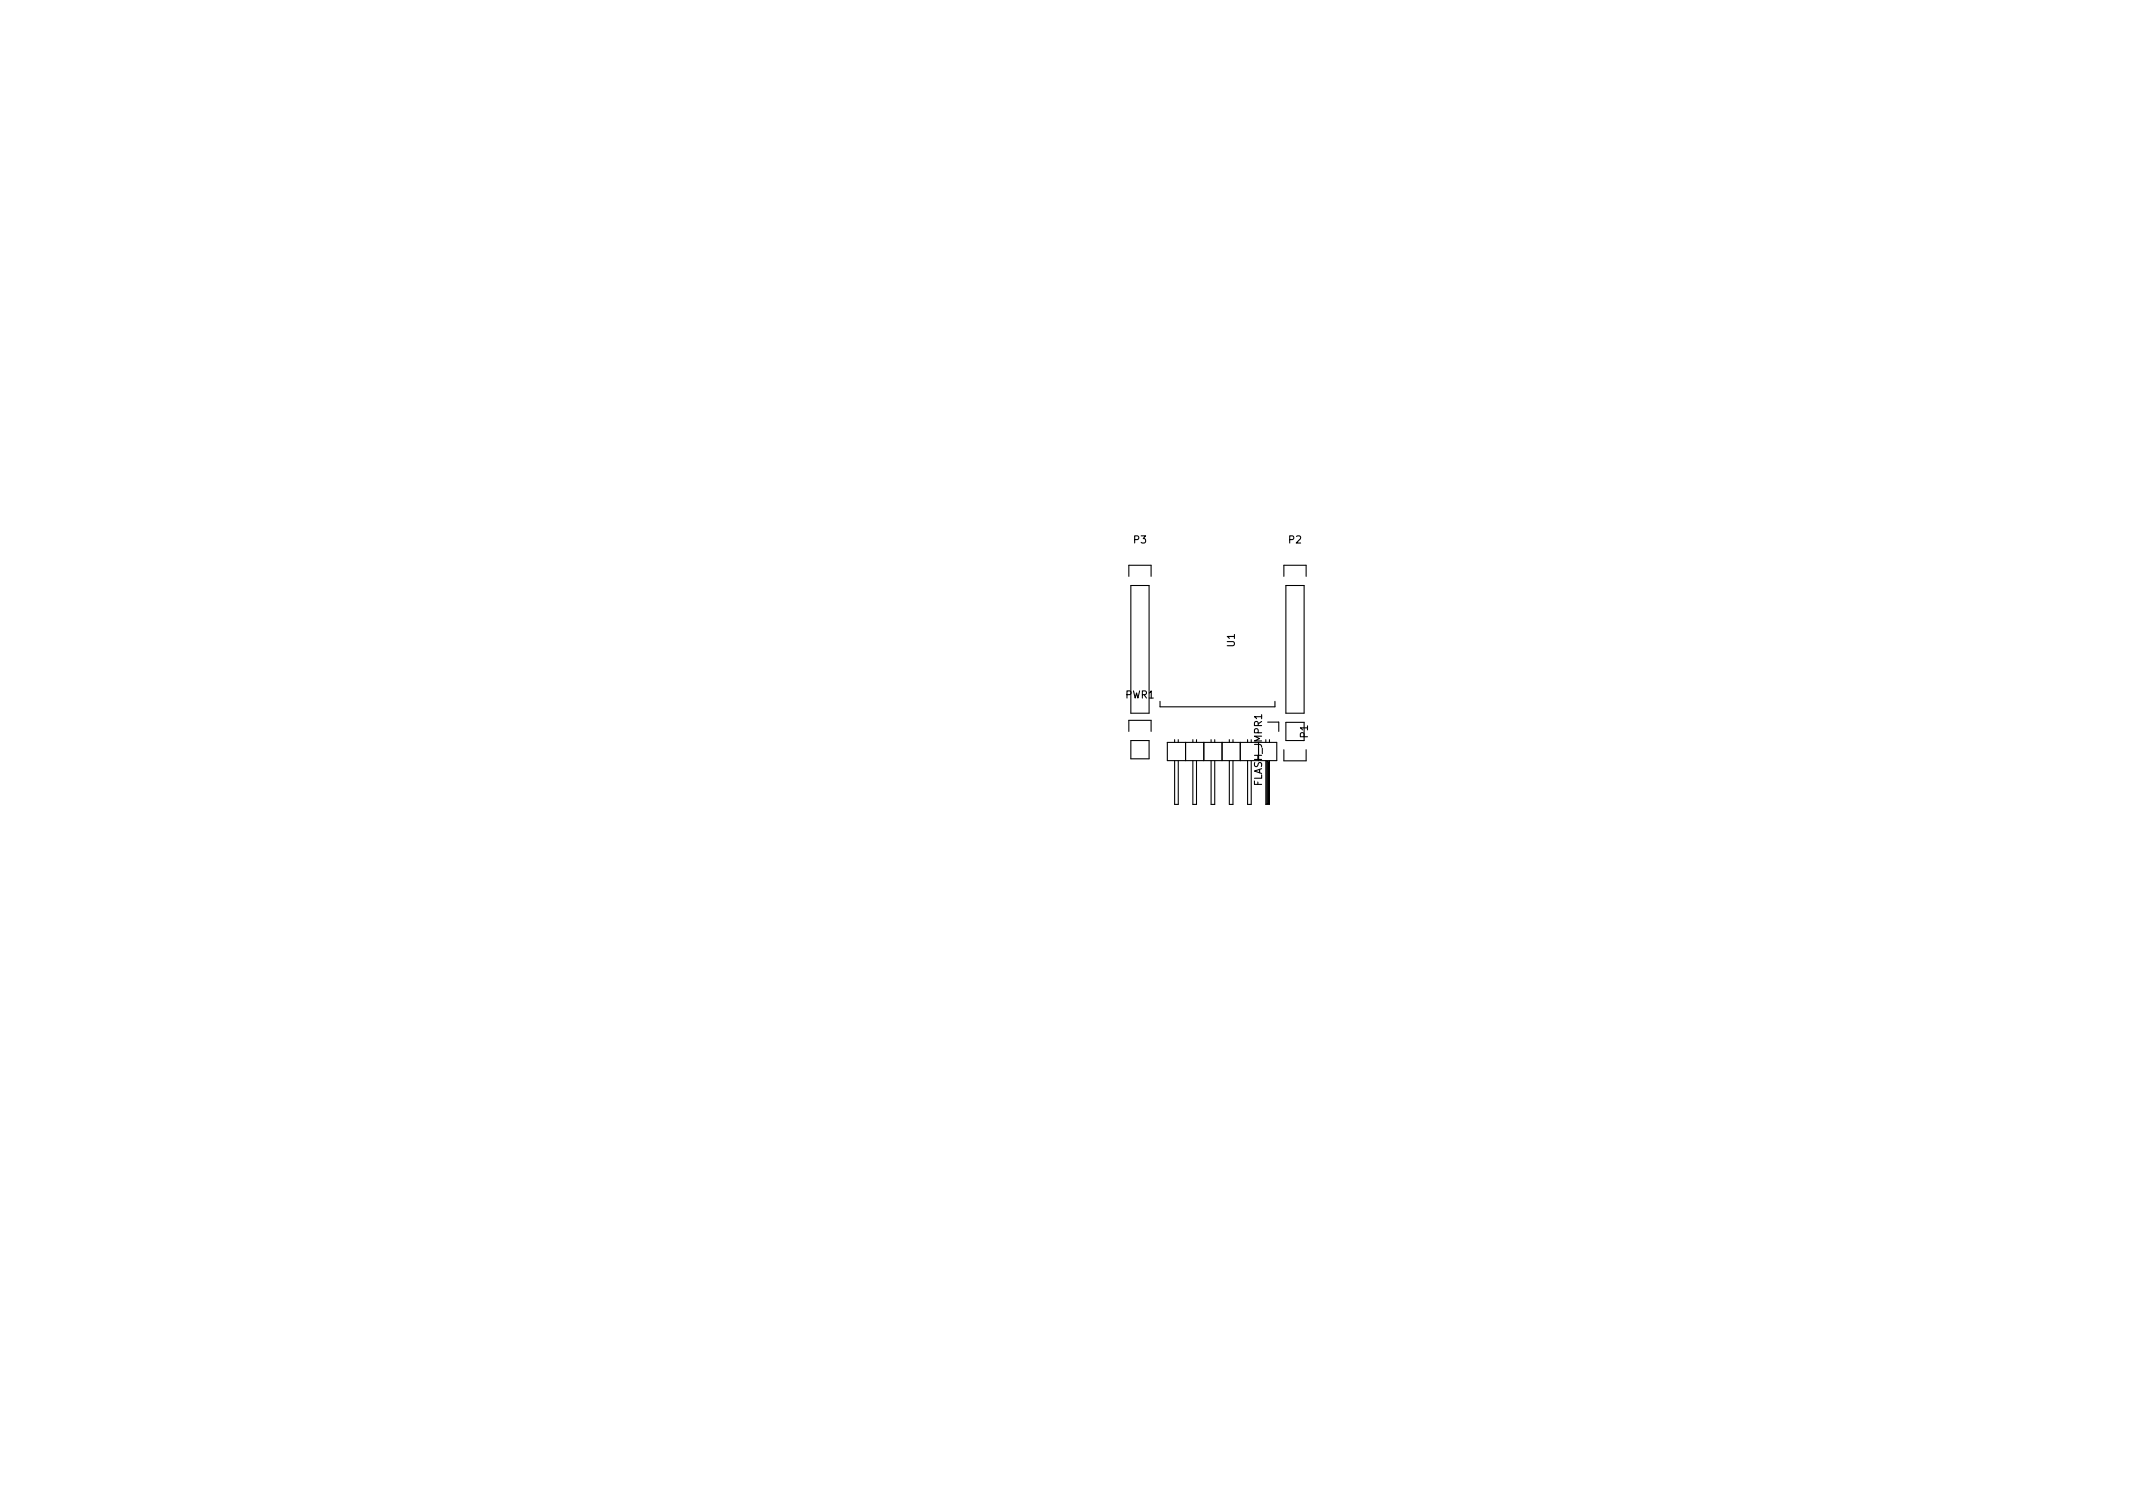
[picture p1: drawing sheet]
<svg xmlns="http://www.w3.org/2000/svg" width="297mm" height="210mm" viewBox="0 0 297 210" stroke-linecap="round" stroke-linejoin="round" font-family="sans-serif">
<defs><g id="words">
<g font-size="1.4">
<text x="157.9" y="75.7">P3</text>
<text x="179.5" y="75.7">P2</text>
<text x="172" y="90" transform="rotate(-90 172 90)">U1</text>
<text x="156.7" y="97.2">PWR1</text>
<text x="182.1" y="102.7" transform="rotate(-90 182.1 102.7)">P1</text>
<text x="175.7" y="109.4" transform="rotate(-90 175.7 109.4)">FLASH_JMPR1</text>
</g>
</g></defs>
<g fill="none" stroke="#000" stroke-width=".15">
<path d="M157.2 80.3v-1.6h3.1v1.6M157.5 81.5h2.5v17.8h-2.5zM161.5 97.7v.7h16v-.7M178.8 80.3v-1.6h3.1v1.6M179.1 81.5h2.5v17.8h-2.5zM157.2 101.8v-1.5h3.1v1.5M157.5 103.1h2.5v2.6h-2.5zM162.6 103.4h15.2v2.5h-15.2zM163.6 103v.4M163.6 105.9v6.1h.5v-6.1M164.1 103v.4M165.1 103.4v2.5"/>
<path d="M166.1 103v.4M166.1 105.9v6.1h.5v-6.1M166.6 103v.4M167.6 103.4v2.5M168.7 103v.4M168.7 105.9v6.1h.5v-6.1M169.2 103v.4M170.2 103.4v2.5M171.2 105.9v6.1h.5v-6.1M171.2 103v.4M171.7 103v.4M172.7 103.4v2.5"/>
<path d="M173.7 103v.4M173.7 105.9v6.1h.5v-6.1M175.3 103.4v2.5M176.3 105.9v6.1h.5v-6.1M176.5 100.5h1.6v1.3M176.7 106v5.9h-.3v-5.9h.1v5.9M176.8 103v.4M178.8 104.4v1.5h3.1v-1.5M179.1 100.6h2.5v2.5h-2.5z"/>
</g>
<use href="#words"/>
</svg>
